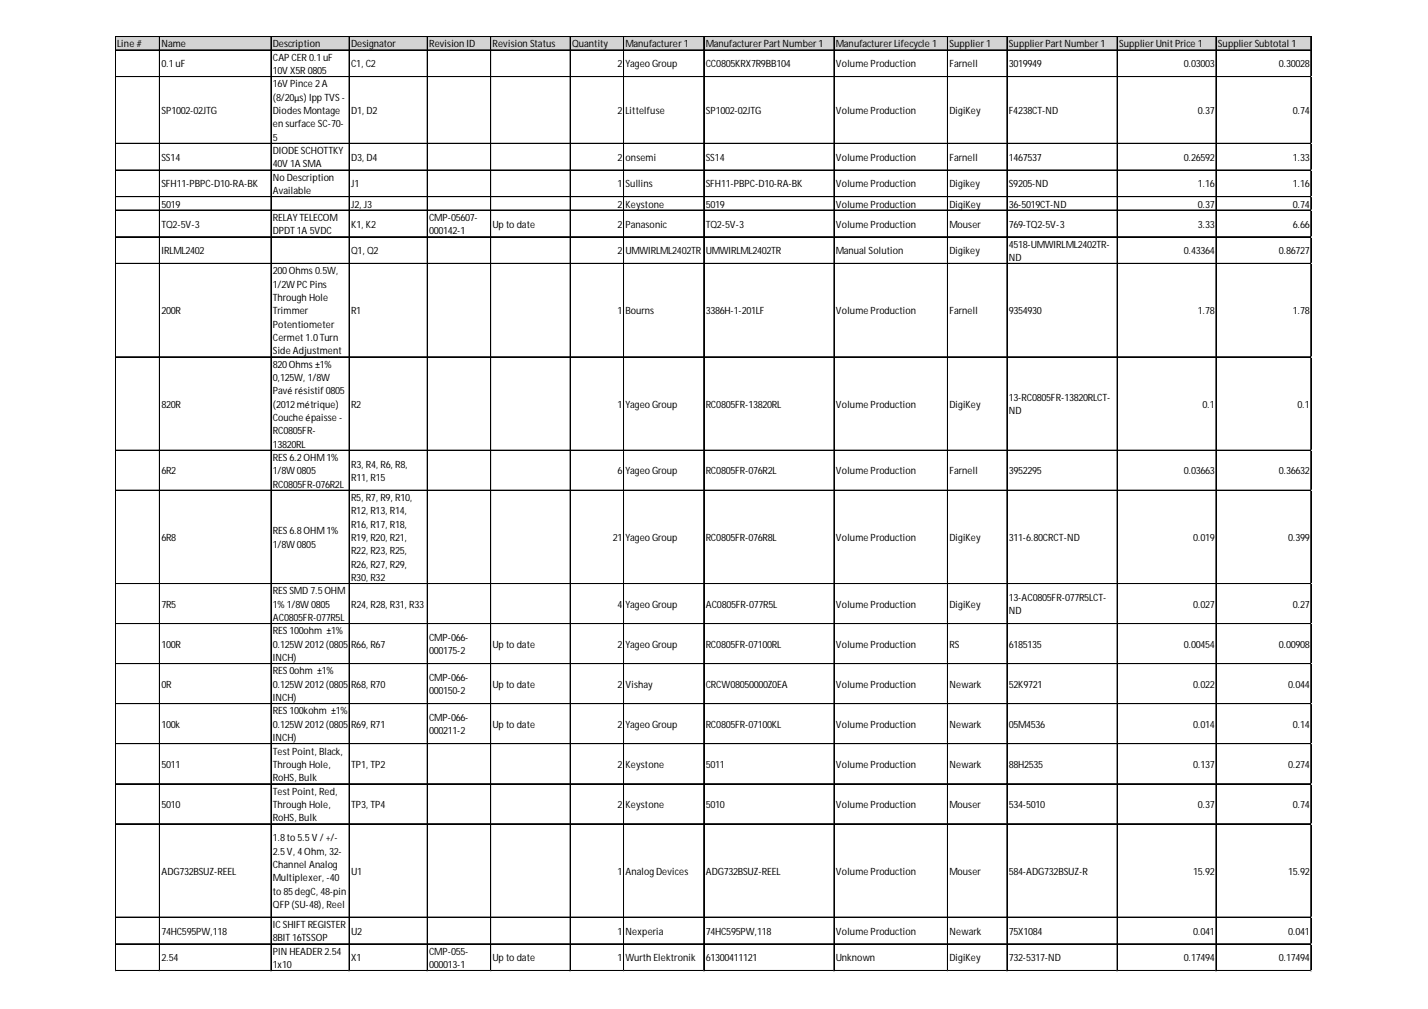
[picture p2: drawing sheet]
<svg xmlns="http://www.w3.org/2000/svg" width="297mm" height="210mm" viewBox="0 0 297 210" stroke-linecap="round" stroke-linejoin="round" font-family="sans-serif">
<defs><g id="words">
<g font-size="2.1">
<text x="24.4" y="9.9">Line #</text>
<text x="33.6" y="9.9">Name</text>
<text x="56.8" y="9.9">Description</text>
<text x="73" y="9.9">Designator</text>
<text x="89.3" y="9.9">Revision ID</text>
<text x="102.5" y="9.9">Revision Status</text>
<text x="119" y="9.9">Quantity</text>
<text x="130.1" y="9.9">Manufacturer1</text>
<text x="146.8" y="9.9">ManufacturerPartNumber1</text>
<text x="173.9" y="9.9">ManufacturerLifecycle 1</text>
<text x="197.5" y="9.9">Supplier1</text>
<text x="209.9" y="9.9">SupplierPartNumber1</text>
<text x="232.8" y="9.9">SupplierUnitPrice 1</text>
<text x="253.3" y="9.9">SupplierSubtotal 1</text>
<text x="33.6" y="14">0.1uF</text>
<text x="56.8" y="12.6">CAP CER 0.1uF</text>
<text x="56.8" y="15.4">10V X5R 0805</text>
<text x="73" y="14">C1, C2</text>
<text x="128.5" y="14">2</text>
<text x="130.1" y="14">Yageo Group</text>
<text x="146.8" y="14">CC0805KRX7R9BB104</text>
<text x="173.9" y="14">Volume Production</text>
<text x="197.5" y="14">Farnell</text>
<text x="209.9" y="14">3019949</text>
<text x="246.3" y="14">0.03003</text>
<text x="266" y="14">0.30028</text>
<text x="33.6" y="23.7">SP1002-02JTG</text>
<text x="56.8" y="18.2">16V Pince 2A</text>
<text x="56.8" y="21">(8/20µs) Ipp TVS-</text>
<text x="56.8" y="23.7">DiodesMontage</text>
<text x="73" y="23.7">D1, D2</text>
<text x="128.5" y="23.7">2</text>
<text x="130.1" y="23.7">Littelfuse</text>
<text x="146.8" y="23.7">SP1002-02JTG</text>
<text x="173.9" y="23.7">Volume Production</text>
<text x="197.5" y="23.7">DigiKey</text>
<text x="209.9" y="23.7">F4238CT-ND</text>
<text x="249.2" y="23.7">0.37</text>
<text x="268.9" y="23.7">0.74</text>
<text x="56.8" y="26.5">en surface SC-70-</text>
<text x="56.8" y="29.3">5</text>
<text x="33.6" y="33.5">SS14</text>
<text x="56.8" y="32.1">DIODE SCHOTTKY</text>
<text x="56.8" y="34.8">40V 1A SMA</text>
<text x="73" y="33.5">D3, D4</text>
<text x="128.5" y="33.5">2</text>
<text x="130.1" y="33.5">onsemi</text>
<text x="146.8" y="33.5">SS14</text>
<text x="173.9" y="33.5">Volume Production</text>
<text x="197.5" y="33.5">Farnell</text>
<text x="209.9" y="33.5">1467537</text>
<text x="246.3" y="33.5">0.26592</text>
<text x="268.9" y="33.5">1.33</text>
<text x="33.6" y="39">SFH11-PBPC-D10-RA-BK</text>
<text x="56.8" y="37.6">No Description</text>
<text x="56.8" y="40.4">Available</text>
<text x="73" y="39">J1</text>
<text x="128.5" y="39">1</text>
<text x="130.1" y="39">Sullins</text>
<text x="146.8" y="39">SFH11-PBPC-D10-RA-BK</text>
<text x="173.9" y="39">Volume Production</text>
<text x="197.5" y="39">Digikey</text>
<text x="209.9" y="39">S9205-ND</text>
<text x="249.2" y="39">1.16</text>
<text x="268.9" y="39">1.16</text>
<text x="33.6" y="43.2">5019</text>
<text x="33.6" y="47.3">TQ2-5V-3</text>
<text x="56.8" y="45.9">RELAYTELECOM</text>
<text x="73" y="43.2">J2, J3</text>
<text x="73" y="47.3">K1, K2</text>
<text x="89.3" y="45.9">CMP-05607-</text>
<text x="102.5" y="47.3">Up to date</text>
<text x="128.5" y="43.2">2</text>
<text x="128.5" y="47.3">2</text>
<text x="130.1" y="43.2">Keystone</text>
<text x="130.1" y="47.3">Panasonic</text>
<text x="146.8" y="43.2">5019</text>
<text x="146.8" y="47.3">TQ2-5V-3</text>
<text x="173.9" y="43.2">Volume Production</text>
<text x="173.9" y="47.3">Volume Production</text>
<text x="197.5" y="43.2">DigiKey</text>
<text x="197.5" y="47.3">Mouser</text>
<text x="209.9" y="43.2">36-5019CT-ND</text>
<text x="209.9" y="47.3">769-TQ2-5V-3</text>
<text x="249.2" y="43.2">0.37</text>
<text x="249.2" y="47.3">3.33</text>
<text x="268.9" y="43.2">0.74</text>
<text x="268.9" y="47.3">6.66</text>
<text x="33.6" y="52.9">IRLML2402</text>
<text x="56.8" y="48.7">DPDT 1A 5VDC</text>
<text x="73" y="52.9">Q1, Q2</text>
<text x="89.3" y="48.7">000142-1</text>
<text x="128.5" y="52.9">2</text>
<text x="130.1" y="52.9">UMWIRLML2402TR</text>
<text x="146.8" y="52.9">UMWIRLML2402TR</text>
<text x="173.9" y="52.9">Manual Solution</text>
<text x="197.5" y="52.9">Digikey</text>
<text x="209.9" y="51.5">4518-UMWIRLML2402TR-</text>
<text x="246.3" y="52.9">0.43364</text>
<text x="266" y="52.9">0.86727</text>
<text x="56.8" y="57">200Ohms0.5W,</text>
<text x="56.8" y="59.8">1/2W PCPins</text>
<text x="209.9" y="54.3">ND</text>
<text x="33.6" y="65.4">200R</text>
<text x="56.8" y="62.6">Through Hole</text>
<text x="56.8" y="65.4">Trimmer</text>
<text x="73" y="65.4">R1</text>
<text x="128.5" y="65.4">1</text>
<text x="130.1" y="65.4">Bourns</text>
<text x="146.8" y="65.4">3386H-1-201LF</text>
<text x="173.9" y="65.4">Volume Production</text>
<text x="197.5" y="65.4">Farnell</text>
<text x="209.9" y="65.4">9354930</text>
<text x="249.2" y="65.4">1.78</text>
<text x="268.9" y="65.4">1.78</text>
<text x="56.8" y="68.1">Potentiometer</text>
<text x="56.8" y="70.9">Cermet1.0Turn</text>
<text x="56.8" y="73.7">Side Adjustment</text>
<text x="56.8" y="76.5">820Ohms±1%</text>
<text x="56.8" y="79.2">0,125W, 1/8W</text>
<text x="56.8" y="82">Pavé résistif0805</text>
<text x="209.9" y="83.4">13-RC0805FR-13820RLCT-</text>
<text x="33.6" y="84.8">820R</text>
<text x="56.8" y="84.8">(2012métrique)</text>
<text x="56.8" y="87.6">Couche épaisse -</text>
<text x="73" y="84.8">R2</text>
<text x="128.5" y="84.8">1</text>
<text x="130.1" y="84.8">Yageo Group</text>
<text x="146.8" y="84.8">RC0805FR-13820RL</text>
<text x="173.9" y="84.8">Volume Production</text>
<text x="197.5" y="84.8">DigiKey</text>
<text x="209.9" y="86.2">ND</text>
<text x="250.1" y="84.8">0.1</text>
<text x="269.9" y="84.8">0.1</text>
<text x="56.8" y="90.3">RC0805FR-</text>
<text x="56.8" y="93.1">13820RL</text>
<text x="56.8" y="95.9">RES6.2OHM1%</text>
<text x="33.6" y="98.7">6R2</text>
<text x="56.8" y="98.7">1/8W 0805</text>
<text x="56.8" y="101.5">RC0805FR-076R2L</text>
<text x="73" y="97.3">R3, R4, R6, R8,</text>
<text x="73" y="100.1">R11, R15</text>
<text x="128.5" y="98.7">6</text>
<text x="130.1" y="98.7">Yageo Group</text>
<text x="146.8" y="98.7">RC0805FR-076R2L</text>
<text x="173.9" y="98.7">Volume Production</text>
<text x="197.5" y="98.7">Farnell</text>
<text x="209.9" y="98.7">3952295</text>
<text x="246.3" y="98.7">0.03663</text>
<text x="266" y="98.7">0.36632</text>
<text x="73" y="104.2">R5, R7, R9, R10,</text>
<text x="73" y="107">R12, R13, R14,</text>
<text x="33.6" y="112.6">6R8</text>
<text x="56.8" y="111.2">RES6.8OHM1%</text>
<text x="56.8" y="113.9">1/8W 0805</text>
<text x="73" y="109.8">R16, R17, R18,</text>
<text x="73" y="112.6">R19, R20, R21,</text>
<text x="127.5" y="112.6">21</text>
<text x="130.1" y="112.6">Yageo Group</text>
<text x="146.8" y="112.6">RC0805FR-076R8L</text>
<text x="173.9" y="112.6">Volume Production</text>
<text x="197.5" y="112.6">DigiKey</text>
<text x="209.9" y="112.6">311-6.80CRCT-ND</text>
<text x="248.2" y="112.6">0.019</text>
<text x="267.9" y="112.6">0.399</text>
<text x="73" y="115.3">R22, R23, R25,</text>
<text x="73" y="118.1">R26, R27, R29,</text>
<text x="56.8" y="123.7">RESSMD 7.5OHM</text>
<text x="73" y="120.9">R30, R32</text>
<text x="209.9" y="125">13-AC0805FR-077R5LCT-</text>
<text x="33.6" y="126.4">7R5</text>
<text x="56.8" y="126.4">1% 1/8W 0805</text>
<text x="56.8" y="129.2">AC0805FR-077R5L</text>
<text x="56.8" y="132">RES100ohm ±1%</text>
<text x="73" y="126.4">R24, R28, R31, R33</text>
<text x="128.5" y="126.4">4</text>
<text x="130.1" y="126.4">Yageo Group</text>
<text x="146.8" y="126.4">AC0805FR-077R5L</text>
<text x="173.9" y="126.4">Volume Production</text>
<text x="197.5" y="126.4">DigiKey</text>
<text x="209.9" y="127.8">ND</text>
<text x="248.2" y="126.4">0.027</text>
<text x="268.9" y="126.4">0.27</text>
<text x="33.6" y="134.8">100R</text>
<text x="56.8" y="134.8">0.125W 2012(0805</text>
<text x="56.8" y="137.5">INCH)</text>
<text x="73" y="134.8">R66, R67</text>
<text x="89.3" y="133.4">CMP-066-</text>
<text x="89.3" y="136.1">000175-2</text>
<text x="102.5" y="134.8">Up to date</text>
<text x="128.5" y="134.8">2</text>
<text x="130.1" y="134.8">Yageo Group</text>
<text x="146.8" y="134.8">RC0805FR-07100RL</text>
<text x="173.9" y="134.8">Volume Production</text>
<text x="197.5" y="134.8">RS</text>
<text x="209.9" y="134.8">6185135</text>
<text x="246.3" y="134.8">0.00454</text>
<text x="266" y="134.8">0.00908</text>
<text x="33.6" y="143.1">0R</text>
<text x="56.8" y="140.3">RES0ohm ±1%</text>
<text x="56.8" y="143.1">0.125W 2012(0805</text>
<text x="73" y="143.1">R68, R70</text>
<text x="89.3" y="141.7">CMP-066-</text>
<text x="102.5" y="143.1">Up to date</text>
<text x="128.5" y="143.1">2</text>
<text x="130.1" y="143.1">Vishay</text>
<text x="146.8" y="143.1">CRCW08050000Z0EA</text>
<text x="173.9" y="143.1">Volume Production</text>
<text x="197.5" y="143.1">Newark</text>
<text x="209.9" y="143.1">52K9721</text>
<text x="248.2" y="143.1">0.022</text>
<text x="267.9" y="143.1">0.044</text>
<text x="56.8" y="145.9">INCH)</text>
<text x="56.8" y="148.6">RES100kohm ±1%</text>
<text x="89.3" y="144.5">000150-2</text>
<text x="33.6" y="151.4">100k</text>
<text x="56.8" y="151.4">0.125W 2012(0805</text>
<text x="56.8" y="154.2">INCH)</text>
<text x="73" y="151.4">R69, R71</text>
<text x="89.3" y="150">CMP-066-</text>
<text x="89.3" y="152.8">000211-2</text>
<text x="102.5" y="151.4">Up to date</text>
<text x="128.5" y="151.4">2</text>
<text x="130.1" y="151.4">Yageo Group</text>
<text x="146.8" y="151.4">RC0805FR-07100KL</text>
<text x="173.9" y="151.4">Volume Production</text>
<text x="197.5" y="151.4">Newark</text>
<text x="209.9" y="151.4">05M4536</text>
<text x="248.2" y="151.4">0.014</text>
<text x="268.9" y="151.4">0.14</text>
<text x="33.6" y="159.7">5011</text>
<text x="56.8" y="157">Test Point, Black,</text>
<text x="56.8" y="159.7">Through Hole,</text>
<text x="73" y="159.7">TP1, TP2</text>
<text x="128.5" y="159.7">2</text>
<text x="130.1" y="159.7">Keystone</text>
<text x="146.8" y="159.7">5011</text>
<text x="173.9" y="159.7">Volume Production</text>
<text x="197.5" y="159.7">Newark</text>
<text x="209.9" y="159.7">88H2535</text>
<text x="248.2" y="159.7">0.137</text>
<text x="267.9" y="159.7">0.274</text>
<text x="56.8" y="162.5">RoHS, Bulk</text>
<text x="56.8" y="165.3">Test Point, Red,</text>
<text x="33.6" y="168.1">5010</text>
<text x="56.8" y="168.1">Through Hole,</text>
<text x="56.8" y="170.8">RoHS, Bulk</text>
<text x="73" y="168.1">TP3, TP4</text>
<text x="128.5" y="168.1">2</text>
<text x="130.1" y="168.1">Keystone</text>
<text x="146.8" y="168.1">5010</text>
<text x="173.9" y="168.1">Volume Production</text>
<text x="197.5" y="168.1">Mouser</text>
<text x="209.9" y="168.1">534-5010</text>
<text x="249.2" y="168.1">0.37</text>
<text x="268.9" y="168.1">0.74</text>
<text x="56.8" y="175">1.8to 5.5V /+/-</text>
<text x="56.8" y="177.8">2.5V, 4Ohm, 32-</text>
<text x="33.6" y="181.9">ADG732BSUZ-REEL</text>
<text x="56.8" y="180.6">Channel Analog</text>
<text x="56.8" y="183.3">Multiplexer, -40</text>
<text x="73" y="181.9">U1</text>
<text x="128.5" y="181.9">1</text>
<text x="130.1" y="181.9">Analog Devices</text>
<text x="146.8" y="181.9">ADG732BSUZ-REEL</text>
<text x="173.9" y="181.9">Volume Production</text>
<text x="197.5" y="181.9">Mouser</text>
<text x="209.9" y="181.9">584-ADG732BSUZ-R</text>
<text x="248.2" y="181.9">15.92</text>
<text x="267.9" y="181.9">15.92</text>
<text x="56.8" y="186.1">to 85degC, 48-pin</text>
<text x="56.8" y="188.9">QFP (SU-48), Reel</text>
<text x="33.6" y="194.4">74HC595PW,118</text>
<text x="56.8" y="193">ICSHIFT REGISTER</text>
<text x="56.8" y="195.8">8BIT 16TSSOP</text>
<text x="73" y="194.4">U2</text>
<text x="128.5" y="194.4">1</text>
<text x="130.1" y="194.4">Nexperia</text>
<text x="146.8" y="194.4">74HC595PW,118</text>
<text x="173.9" y="194.4">Volume Production</text>
<text x="197.5" y="194.4">Newark</text>
<text x="209.9" y="194.4">75X1084</text>
<text x="248.2" y="194.4">0.041</text>
<text x="267.9" y="194.4">0.041</text>
<text x="33.6" y="200">2.54</text>
<text x="56.8" y="198.6">PIN HEADER 2.54</text>
<text x="56.8" y="201.4">1x10</text>
<text x="73" y="200">X1</text>
<text x="89.3" y="198.6">CMP-055-</text>
<text x="89.3" y="201.4">000013-1</text>
<text x="102.5" y="200">Up to date</text>
<text x="128.5" y="200">1</text>
<text x="130.1" y="200">Wurth Elektronik</text>
<text x="146.8" y="200">61300411121</text>
<text x="173.9" y="200">Unknown</text>
<text x="197.5" y="200">DigiKey</text>
<text x="209.9" y="200">732-5317-ND</text>
<text x="246.3" y="200">0.17494</text>
<text x="266" y="200">0.17494</text>
</g>
</g></defs>
<path d="M24.1 7.7h248.7v2.8h-248.7z" fill="#d3d3d3"/>
<g fill="none" stroke="#000" stroke-width=".21">
<path d="M24 7.6v194.4M24.1 7.6v194.4M24.1 7.6h248.7M24.1 7.7h248.7M24.1 10.4h248.7M24.1 15.9h248.7M24.1 16h248.7M33.2 7.7v194.3M56.4 7.7v194.3M72.6 7.7v194.3M72.7 7.7v194.3M88.9 7.7v194.3"/>
<path d="M102.1 7.7v194.3M118.6 7.7v194.3M118.7 7.7v194.3M129.7 7.7v194.3M129.8 7.7v194.3M146.4 7.7v194.3M173.5 7.7v194.3M197.1 7.7v194.3M209.4 7.7v194.3M209.5 7.7v194.3M232.4 7.7v194.3M252.9 7.7v194.3"/>
<path d="M253 7.7v194.3M272.6 7.7v194.3M272.7 7.7v194.3M24.1 29.8h248.7M24.1 29.9h248.7M24.1 35.4h248.7M24.1 40.9h248.7M24.1 41h248.7M24.1 43.7h248.7M24.1 43.8h248.7M24.1 49.2h248.7M24.1 49.3h248.7"/>
<path d="M24.1 54.8h248.7M24.1 54.9h248.7M24.1 74.2h248.7M24.1 74.3h248.7M24.1 93.6h248.7M24.1 93.7h248.7M24.1 102h248.7M24.1 121.4h248.7M24.1 121.5h248.7M24.1 129.7h248.7M24.1 129.8h248.7M24.1 138h248.7"/>
<path d="M24.1 138.1h248.7M24.1 146.4h248.7M24.1 154.7h248.7M24.1 154.8h248.7M24.1 163h248.7M24.1 163.1h248.7M24.1 171.4h248.7M24.1 190.8h248.7M24.1 190.9h248.7M24.1 196.3h248.7M24.1 196.4h248.7M24.1 201.9h248.7"/>
<path d="M24.1 202h248.7"/>
</g>
<path d="M24 202v.1" fill="none" stroke="#d4d4d4" stroke-width=".21"/>
<path d="M24 202l.1 .1z" fill="#d4d4d4"/>
<path d="M33.2 202v.1" fill="none" stroke="#d4d4d4" stroke-width=".21"/>
<path d="M33.2 202l.1 .1z" fill="#d4d4d4"/>
<path d="M56.4 202v.1" fill="none" stroke="#d4d4d4" stroke-width=".21"/>
<path d="M56.4 202l.1 .1z" fill="#d4d4d4"/>
<path d="M72.6 202v.1" fill="none" stroke="#d4d4d4" stroke-width=".21"/>
<path d="M72.6 202l.1 .1z" fill="#d4d4d4"/>
<path d="M88.9 202v.1" fill="none" stroke="#d4d4d4" stroke-width=".21"/>
<path d="M88.9 202l.1 .1z" fill="#d4d4d4"/>
<path d="M102.1 202v.1" fill="none" stroke="#d4d4d4" stroke-width=".21"/>
<path d="M102.1 202l.1 .1z" fill="#d4d4d4"/>
<path d="M118.6 202v.1" fill="none" stroke="#d4d4d4" stroke-width=".21"/>
<path d="M118.6 202l.1 .1z" fill="#d4d4d4"/>
<path d="M129.7 202v.1" fill="none" stroke="#d4d4d4" stroke-width=".21"/>
<path d="M129.7 202l.1 .1z" fill="#d4d4d4"/>
<path d="M146.4 202v.1" fill="none" stroke="#d4d4d4" stroke-width=".21"/>
<path d="M146.4 202l.1 .1z" fill="#d4d4d4"/>
<path d="M173.5 202v.1" fill="none" stroke="#d4d4d4" stroke-width=".21"/>
<path d="M173.5 202l.1 .1z" fill="#d4d4d4"/>
<path d="M197.1 202v.1" fill="none" stroke="#d4d4d4" stroke-width=".21"/>
<path d="M197.1 202l.1 .1z" fill="#d4d4d4"/>
<path d="M209.4 202v.1" fill="none" stroke="#d4d4d4" stroke-width=".21"/>
<path d="M209.4 202l.2 .1z" fill="#d4d4d4"/>
<path d="M232.4 202v.1" fill="none" stroke="#d4d4d4" stroke-width=".21"/>
<path d="M232.4 202l.1 .1z" fill="#d4d4d4"/>
<path d="M252.9 202v.1" fill="none" stroke="#d4d4d4" stroke-width=".21"/>
<path d="M252.9 202l.2 .1z" fill="#d4d4d4"/>
<path d="M272.6 202v.1" fill="none" stroke="#d4d4d4" stroke-width=".21"/>
<path d="M272.6 202l.2 .1z" fill="#d4d4d4"/>
<path d="M272.8 15.9h.1" fill="none" stroke="#d4d4d4" stroke-width=".21"/>
<path d="M272.8 15.9v.2z" fill="#d4d4d4"/>
<path d="M272.8 29.8h.1" fill="none" stroke="#d4d4d4" stroke-width=".21"/>
<path d="M272.8 29.8v.1z" fill="#d4d4d4"/>
<path d="M272.8 35.4h.1" fill="none" stroke="#d4d4d4" stroke-width=".21"/>
<path d="M272.8 35.4v.1z" fill="#d4d4d4"/>
<path d="M272.8 40.9h.1" fill="none" stroke="#d4d4d4" stroke-width=".21"/>
<path d="M272.8 40.9v.1z" fill="#d4d4d4"/>
<path d="M272.8 43.7h.1" fill="none" stroke="#d4d4d4" stroke-width=".21"/>
<path d="M272.8 43.7v.1z" fill="#d4d4d4"/>
<path d="M272.8 49.2h.1" fill="none" stroke="#d4d4d4" stroke-width=".21"/>
<path d="M272.8 49.2v.2z" fill="#d4d4d4"/>
<path d="M272.8 54.8h.1" fill="none" stroke="#d4d4d4" stroke-width=".21"/>
<path d="M272.8 54.8v.1z" fill="#d4d4d4"/>
<path d="M272.8 74.2h.1" fill="none" stroke="#d4d4d4" stroke-width=".21"/>
<path d="M272.8 74.2v.2z" fill="#d4d4d4"/>
<path d="M272.8 93.6h.1" fill="none" stroke="#d4d4d4" stroke-width=".21"/>
<path d="M272.8 93.6v.2z" fill="#d4d4d4"/>
<path d="M272.8 102h.1" fill="none" stroke="#d4d4d4" stroke-width=".21"/>
<path d="M272.8 102v.1z" fill="#d4d4d4"/>
<path d="M272.8 121.4h.1" fill="none" stroke="#d4d4d4" stroke-width=".21"/>
<path d="M272.8 121.4v.1z" fill="#d4d4d4"/>
<path d="M272.8 129.7h.1" fill="none" stroke="#d4d4d4" stroke-width=".21"/>
<path d="M272.8 129.7v.2z" fill="#d4d4d4"/>
<path d="M272.8 138h.1" fill="none" stroke="#d4d4d4" stroke-width=".21"/>
<path d="M272.8 138v.2z" fill="#d4d4d4"/>
<path d="M272.8 146.4h.1" fill="none" stroke="#d4d4d4" stroke-width=".21"/>
<path d="M272.8 146.4v.1z" fill="#d4d4d4"/>
<path d="M272.8 154.7h.1" fill="none" stroke="#d4d4d4" stroke-width=".21"/>
<path d="M272.8 154.7v.1z" fill="#d4d4d4"/>
<path d="M272.8 163h.1" fill="none" stroke="#d4d4d4" stroke-width=".21"/>
<path d="M272.8 163v.2z" fill="#d4d4d4"/>
<path d="M272.8 171.4h.1" fill="none" stroke="#d4d4d4" stroke-width=".21"/>
<path d="M272.8 171.4v.1z" fill="#d4d4d4"/>
<path d="M272.8 190.8h.1" fill="none" stroke="#d4d4d4" stroke-width=".21"/>
<path d="M272.8 190.8v.1z" fill="#d4d4d4"/>
<path d="M272.8 196.3h.1" fill="none" stroke="#d4d4d4" stroke-width=".21"/>
<path d="M272.8 196.3v.2z" fill="#d4d4d4"/>
<path d="M272.8 201.9h.1" fill="none" stroke="#d4d4d4" stroke-width=".21"/>
<path d="M272.8 201.9v.1z" fill="#d4d4d4"/>
<use href="#words"/>
</svg>
